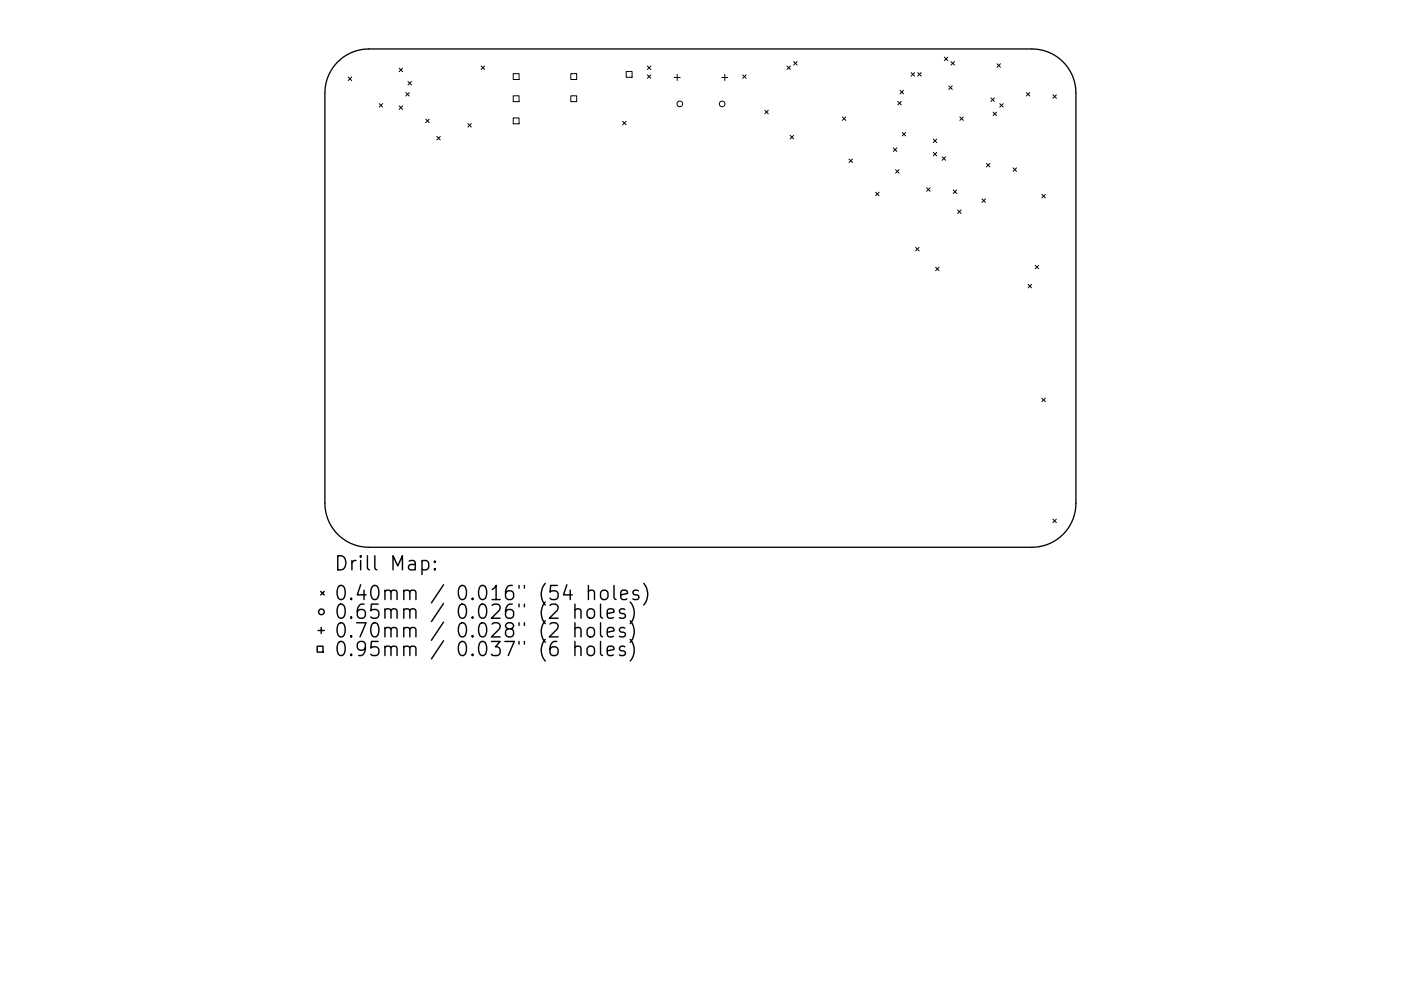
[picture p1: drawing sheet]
<svg xmlns="http://www.w3.org/2000/svg" width="297mm" height="210mm" viewBox="0 0 297 210" stroke-linecap="round" stroke-linejoin="round" font-family="sans-serif">
<defs><g id="words">
<g font-size="4.2">
<text x="70.7" y="121.1">Drill Map:</text>
<text x="70.7" y="127.4">0.40mm / 0.016&quot; (54 holes)</text>
<text x="70.7" y="131.3">0.65mm / 0.026&quot; (2 holes)</text>
<text x="70.7" y="135.3">0.70mm / 0.028&quot; (2 holes)</text>
<text x="70.7" y="139.2">0.95mm / 0.037&quot; (6 holes)</text>
</g>
</g></defs>
<path d="M78.2 10.4h140.6a9.3 9.3 0 0 1 9.3 9.3v87.1a9.3 9.3 0 0 1-9.3 9.3h-140.6M78.2 10.4a9.3 9.3 0 0 0-9.3 9.3v87.1a9.3 9.3 0 0 0 9.3 9.3" fill="none" stroke="#000" stroke-width=".28"/>
<g fill="none" stroke="#000" stroke-width=".21">
<path d="M73.8 16.3l.8 .8M74.6 16.3l-.8 .8M84.6 14.5l.8 .7M85.4 14.5l-.8 .7M86 19.6l.8 .8M86.5 17.3l.7 .7M86.8 19.6l-.8 .8M87.2 17.3l-.7 .7M102 14l.7 .7M102.7 14l-.7 .7M108.8 15.6h1.2v1.3h-1.2zM121 15.6h1.3v1.3h-1.3z"/>
<path d="M132.8 15.2h1.2v1.2h-1.2zM137.3 14l.7 .7M137.3 15.9l.7 .7M138 14l-.7 .7M138 15.9l-.7 .7M142.9 16.4h1.3M143.6 15.8v1.3M153 16.4h1.3M153.7 15.8v1.3M157.5 15.9l.7 .7M158.2 15.9l-.7 .7M166.9 14l.7 .7"/>
<path d="M167.6 14l-.7 .7M168.3 13.1l.7 .7M169 13.1l-.7 .7M190.8 19.2l.8 .7M191.6 19.2l-.8 .7M193.2 15.4l.7 .7M193.9 15.4l-.7 .7M194.6 15.4l.7 .7M195.3 15.4l-.7 .7M200.2 12.1l.8 .8M201 12.1l-.8 .8M201.2 18.2l.7 .8"/>
<path d="M201.6 13.1l.8 .7M201.9 18.2l-.7 .8M202.4 13.1l-.8 .7M211.4 13.5l.7 .8M212.1 13.5l-.7 .8M217.6 19.6l.7 .8M218.3 19.6l-.7 .8M80.4 22l.7 .7M81.1 22l-.7 .7M84.6 22.5l.8 .7M85.4 22.5l-.8 .7M90.3 25.3l.7 .7"/>
<path d="M91 25.3l-.7 .7M92.6 29l.8 .7M93.4 29l-.8 .7M99.2 26.2l.7 .8M99.9 26.2l-.7 .8M108.8 20.3h1.2v1.3h-1.2zM108.8 25h1.2v1.3h-1.2zM121 20.3h1.3v1.3h-1.3zM132 25.7l.7 .8M132.7 25.7l-.7 .8M162.2 23.4l.7 .7M162.9 23.4l-.7 .7"/>
<path d="M167.5 28.7l.8 .8M168.3 28.7l-.8 .8M178.6 24.8l.7 .7M179.3 24.8l-.7 .7M180 33.7l.8 .8M180.8 33.7l-.8 .8M189.4 31.4l.7 .7M189.9 36l.7 .7M190.1 31.4l-.7 .7M190.3 21.5l.8 .8M190.6 36l-.7 .7M191.1 21.5l-.8 .8"/>
<path d="M191.3 28.1l.7 .7M192 28.1l-.7 .7M196.5 39.8l.7 .8M197.2 39.8l-.7 .8M197.9 29.5l.7 .7M197.9 32.3l.7 .8M198.6 29.5l-.7 .7M198.6 32.3l-.7 .8M199.7 33.3l.8 .7M200.5 33.3l-.8 .7M203.5 24.8l.7 .7M204.2 24.8l-.7 .7"/>
<path d="M209.1 34.7l.8 .7M209.9 34.7l-.8 .7M210.1 20.8l.7 .7M210.6 23.8l.7 .7M210.8 20.8l-.7 .7M211.3 23.8l-.7 .7M212 22l.7 .7M212.7 22l-.7 .7M214.8 35.6l.7 .8M215.5 35.6l-.7 .8M223.2 20.1l.8 .7M224 20.1l-.8 .7"/>
<path d="M185.7 40.8l.7 .7M186.4 40.8l-.7 .7M194.1 52.5l.8 .7M194.9 52.5l-.8 .7M198.4 56.7l.7 .7M199.1 56.7l-.7 .7M202.1 40.3l.7 .8M202.8 40.3l-.7 .8M203 44.5l.8 .8M203.8 44.5l-.8 .8M208.2 42.2l.7 .7M208.9 42.2l-.7 .7"/>
<path d="M219.5 56.3l.7 .7M220.2 56.3l-.7 .7M220.9 41.3l.7 .7M221.6 41.3l-.7 .7M218 60.3l.7 .8M218.7 60.3l-.7 .8M220.9 84.5l.7 .7M221.6 84.5l-.7 .7M223.2 110.1l.8 .8M224 110.1l-.8 .8"/>
<circle cx="144.1" cy="22" r=".6"/>
<circle cx="153.1" cy="22" r=".6"/>
</g>
<g fill="none" stroke="#000" stroke-width=".3">
<path d="M89.5 119.1l.8-.2 .6 .6v.8l-.3 .5-.3 .1-.8-.1M92.2 119.1l.1 .1-.1 .1-.2-.1 .2-.1v.2M67.2 137.1h1.3v1.3h-1.3zM67.5 133.8h1.2M68 125.5l.7 .7M68.1 133.1v1.3M68.7 125.5l-.7 .7M92.2 120.6l.1 .2-.1 .1-.2-.1 .2-.2v.3M121.9 129.5a.74 .74 0 0 1 1.3 .1v1.6M121.9 133.4a.74 .74 0 0 1 1.3 .2v1.5M121.9 137.4a.74 .74 0 0 1 1.3 .1v1.6M121.9 128.2v3"/>
<path d="M121.9 132.1v3M121.9 136.1v3M124.6 133.4a.81 .81 0 0 1 .8-.3 .81 .81 0 0 1 .6 .6v.9a.81 .81 0 0 1-.7 .6 .81 .81 0 0 1-.8-.6v-.9zM124.8 125.5a.74 .74 0 0 1 1.2 .1v1.6M124.8 129.3a.81 .81 0 0 1 1.2 .4v.9a.81 .81 0 0 1-.7 .6 .81 .81 0 0 1-.8-.6v-.9zM124.8 137.2a.81 .81 0 0 1 1.2 .5v.8a.81 .81 0 0 1-.7 .6 .81 .81 0 0 1-.8-.6v-.8zM124.8 124.2v3M127.3 128.2v2.5l.5 .5M127.3 132.1v2.6l.5 .4M127.3 136.1v2.6l.5 .4M127.5 125.5a.81 .81 0 0 1 .8-.3 .81 .81 0 0 1 .6 .6v.8a.81 .81 0 0 1-.8 .6 .81 .81 0 0 1-.8-.6v-.8zM128.8 130.2l1.4-.3-.2-.6-.8-.1-.4 .4v1.1l.1 .3 .3 .2 .8-.2"/>
<path d="M128.8 134.1l1.4-.3-.2-.5-.8-.2-.4 .5v1.1l.1 .3 .3 .1 .8-.1M128.8 138.1l1.4-.3-.2-.6-.8-.1-.4 .4v1.2l.1 .2 .3 .2 .8-.2M130.2 124.2v2.6l.4 .4M131.6 126.2l1.4-.3-.1-.5-.9-.2-.4 .4v1.2l.2 .3 .2 .1 .9-.1M132.5 129.3l-.7-.1-.5 .4 .2 .4 1 .3 .1 .3-.1 .4-.3 .2-.9-.2M132.5 133.3l-.7-.2-.5 .5 .2 .4 1 .3 .1 .3-.1 .4-.3 .1-.9-.1M132.5 137.2l-.7-.1-.5 .4 .2 .4 1 .3 .1 .3-.1 .4-.3 .2-.9-.2M133.6 127.7a3.4 3.4 0 0 1 0 4.6M133.6 131.7a3.4 3.4 0 0 1 0 4.6M133.6 135.7a3.4 3.4 0 0 1 0 4.5M135.3 125.4l-.7-.2-.4 .4 .1 .5 1 .3 .2 .2-.2 .5-.3 .1-.8-.1M136.5 123.8a3.4 3.4 0 0 1 0 4.6"/>
<circle cx="68.1" cy="129.8" r=".6"/>
</g>
<use href="#words"/>
</svg>
